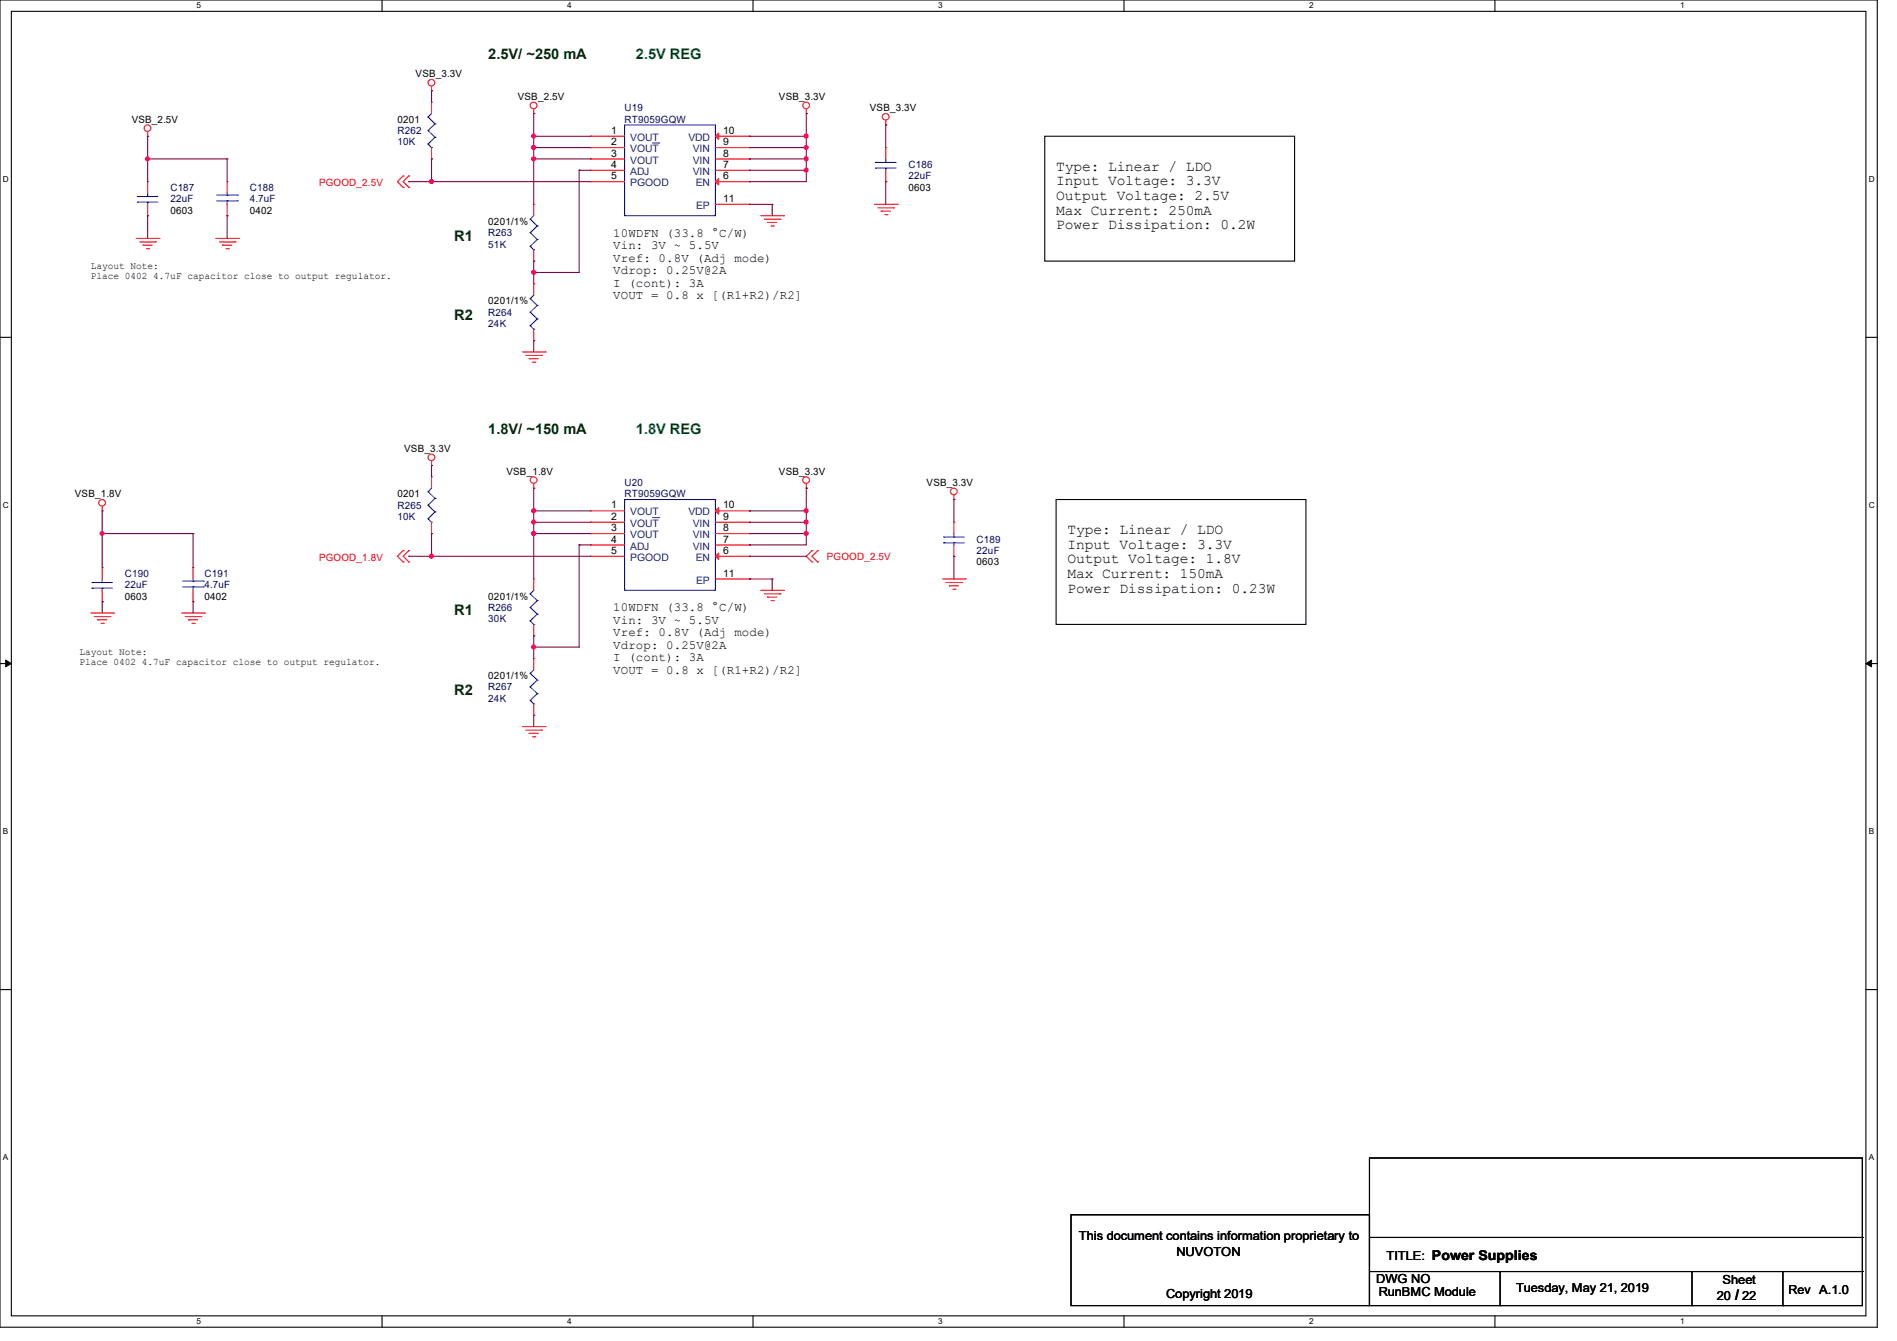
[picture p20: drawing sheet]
<svg xmlns="http://www.w3.org/2000/svg" width="297mm" height="210mm" viewBox="0 0 297 210" stroke-linecap="round" stroke-linejoin="round" font-family="sans-serif">
<defs><g id="words">
<g font-size="2.3" fill="#004000">
<text x="76.5" y="9.2">2.5V/ ~250 mA</text>
<text x="71.1" y="37.7">R1</text>
<text x="71.1" y="50.1">R2</text>
<text x="76.5" y="67.9">1.8V/ ~150 mA</text>
<text x="71.1" y="96.4">R1</text>
<text x="71.1" y="108.8">R2</text>
</g>
<g font-size="2.3" fill="#008000">
<text x="99.6" y="9.2">2.5V REG</text>
<text x="99.6" y="67.9">1.8V REG</text>
</g>
<g font-size="2.3">
<text x="165.4" y="26.8">Type: Linear / LDO</text>
<text x="165.4" y="29">Input Voltage: 3.3V</text>
<text x="165.4" y="31.3">Output Voltage: 2.5V</text>
<text x="165.4" y="33.6">Max Current: 250mA</text>
<text x="165.4" y="35.9">Power Dissipation: 0.2W</text>
<text x="167.1" y="83.7">Type: Linear / LDO</text>
<text x="167.1" y="85.9">Input Voltage: 3.3V</text>
<text x="167.1" y="88.2">Output Voltage: 1.8V</text>
<text x="167.1" y="90.5">Max Current: 150mA</text>
<text x="167.1" y="92.8">Power Dissipation: 0.23W</text>
<text x="271.7" y="203.6">/</text>
</g>
<g font-size="1.9">
<text x="96" y="37.1">10WDFN (33.8 °C/W)</text>
<text x="96" y="39">Vin: 3V ~ 5.5V</text>
<text x="96" y="41">Vref: 0.8V (Adj mode)</text>
<text x="96" y="42.9">Vdrop: 0.25V@2A</text>
<text x="96" y="44.9">I (cont): 3A</text>
<text x="96" y="46.8">VOUT = 0.8 x [(R1+R2)/R2]</text>
<text x="96" y="95.8">10WDFN (33.8 °C/W)</text>
<text x="96" y="97.7">Vin: 3V ~ 5.5V</text>
<text x="96" y="99.7">Vref: 0.8V (Adj mode)</text>
<text x="96" y="101.6">Vdrop: 0.25V@2A</text>
<text x="96" y="103.5">I (cont): 3A</text>
<text x="96" y="105.5">VOUT = 0.8 x [(R1+R2)/R2]</text>
<text x="168.9" y="194.1">This document contains information proprietary to</text>
<text x="184.2" y="196.6">NUVOTON</text>
<text x="217.1" y="197.4">TITLE: Power Supplies</text>
<text x="182.6" y="203.2">Copyright 2019</text>
<text x="215.5" y="200.9">DWG NO</text>
<text x="215.9" y="203">RunBMC Module</text>
<text x="237.4" y="202.4">Tuesday, May 21, 2019</text>
<text x="268.8" y="203.6">20</text>
<text x="269.7" y="201.1">Sheet</text>
<text x="272.8" y="203.6">22</text>
<text x="280" y="202.7">Rev A.1.0</text>
</g>
<g font-size="1.6">
<text x="65.1" y="12.1">VSB_3.3V</text>
<text x="81.1" y="15.7">VSB_2.5V</text>
<text x="122" y="15.7">VSB_3.3V</text>
<text x="136.2" y="17.4">VSB_3.3V</text>
<text x="20.6" y="19.2">VSB_2.5V</text>
<text x="62.2" y="19.2">0201</text>
<text x="95.7" y="21">1</text>
<text x="95.7" y="22.7">2</text>
<text x="113.2" y="22.7">9</text>
<text x="113.2" y="21">10</text>
<text x="95.7" y="24.5">3</text>
<text x="95.7" y="26.3">4</text>
<text x="95.7" y="28.1">5</text>
<text x="113.2" y="28.1">6</text>
<text x="113.2" y="26.3">7</text>
<text x="113.2" y="24.5">8</text>
<text x="142.2" y="29.9">0603</text>
<text x="26.7" y="33.4">0603</text>
<text x="39.1" y="33.4">0402</text>
<text x="76.5" y="35.2">0201/1%</text>
<text x="113.2" y="31.6">11</text>
<text x="14.2" y="42.1">Layout Note:</text>
<text x="14.2" y="43.7">Place 0402 4.7uF capacitor close to output regulator.</text>
<text x="76.5" y="47.7">0201/1%</text>
<text x="63.3" y="70.8">VSB_3.3V</text>
<text x="11.7" y="77.9">VSB_1.8V</text>
<text x="62.2" y="77.9">0201</text>
<text x="79.3" y="74.3">VSB_1.8V</text>
<text x="122" y="74.3">VSB_3.3V</text>
<text x="145.1" y="76.1">VSB_3.3V</text>
<text x="95.7" y="79.6">1</text>
<text x="95.7" y="81.4">2</text>
<text x="95.7" y="83.2">3</text>
<text x="113.2" y="83.2">8</text>
<text x="113.2" y="81.4">9</text>
<text x="113.2" y="79.6">10</text>
<text x="95.7" y="85">4</text>
<text x="95.7" y="86.7">5</text>
<text x="113.2" y="86.7">6</text>
<text x="113.2" y="85">7</text>
<text x="152.9" y="88.6">0603</text>
<text x="19.6" y="93.9">0603</text>
<text x="32" y="93.9">0402</text>
<text x="76.5" y="93.9">0201/1%</text>
<text x="113.2" y="90.3">11</text>
<text x="12.4" y="102.6">Layout Note:</text>
<text x="12.4" y="104.1">Place 0402 4.7uF capacitor close to output regulator.</text>
<text x="76.5" y="106.3">0201/1%</text>
</g>
<g font-size="1.6" fill="#000080">
<text x="97.8" y="17.4">U19</text>
<text x="62.2" y="21">R262</text>
<text x="62.2" y="22.8">10K</text>
<text x="97.8" y="19.2">RT9059GQW</text>
<text x="26.7" y="29.9">C187</text>
<text x="39.1" y="29.9">C188</text>
<text x="142.2" y="26.3">C186</text>
<text x="142.2" y="28.1">22uF</text>
<text x="26.7" y="31.7">22uF</text>
<text x="39.1" y="31.7">4.7uF</text>
<text x="76.5" y="37">R263</text>
<text x="76.5" y="38.8">51K</text>
<text x="76.5" y="49.4">R264</text>
<text x="76.5" y="51.2">24K</text>
<text x="97.8" y="76.1">U20</text>
<text x="97.8" y="77.9">RT9059GQW</text>
<text x="62.2" y="79.7">R265</text>
<text x="62.2" y="81.4">10K</text>
<text x="152.9" y="85">C189</text>
<text x="152.9" y="86.8">22uF</text>
<text x="19.6" y="90.3">C190</text>
<text x="19.6" y="92.1">22uF</text>
<text x="32" y="90.3">C191</text>
<text x="32" y="92.1">4.7uF</text>
<text x="76.5" y="95.7">R266</text>
<text x="76.5" y="97.4">30K</text>
<text x="76.5" y="108.1">R267</text>
<text x="76.5" y="109.9">24K</text>
</g>
<g font-size="1.6" fill="#004080">
<text x="98.7" y="22.1">VOUT</text>
<text x="98.7" y="23.8">VOUT</text>
<text x="107.8" y="22.1">VDD</text>
<text x="108.5" y="23.8">VIN</text>
<text x="98.7" y="25.6">VOUT</text>
<text x="98.7" y="27.4">ADJ</text>
<text x="98.7" y="29.2">PGOOD</text>
<text x="108.5" y="27.4">VIN</text>
<text x="108.5" y="25.6">VIN</text>
<text x="108.9" y="29.2">EN</text>
<text x="109" y="32.7">EP</text>
<text x="98.7" y="80.7">VOUT</text>
<text x="98.7" y="82.5">VOUT</text>
<text x="107.8" y="80.7">VDD</text>
<text x="108.5" y="82.5">VIN</text>
<text x="98.7" y="84.3">VOUT</text>
<text x="98.7" y="86.1">ADJ</text>
<text x="98.7" y="87.8">PGOOD</text>
<text x="108.5" y="86.1">VIN</text>
<text x="108.5" y="84.3">VIN</text>
<text x="108.9" y="87.8">EN</text>
<text x="109" y="91.4">EP</text>
</g>
<g font-size="1.6" fill="#f00">
<text x="50" y="29.2">PGOOD_2.5V</text>
<text x="50" y="87.8">PGOOD_1.8V</text>
<text x="129.5" y="87.7">PGOOD_2.5V</text>
</g>
<g font-size="1.3">
<text x="30.8" y="1.3">5</text>
<text x="88.8" y="1.3">4</text>
<text x="146.9" y="1.3">3</text>
<text x="205" y="1.3">2</text>
<text x="263.1" y="1.3">1</text>
<text x=".5" y="28.4">D</text>
<text x="292.6" y="28.4">D</text>
<text x=".5" y="79.5">C</text>
<text x="292.6" y="79.5">C</text>
<text x=".5" y="130.6">B</text>
<text x="292.6" y="130.6">B</text>
<text x=".5" y="181.7">A</text>
<text x="292.6" y="181.7">A</text>
<text x="30.8" y="207.4">5</text>
<text x="88.8" y="207.4">4</text>
<text x="146.9" y="207.4">3</text>
<text x="205" y="207.4">2</text>
<text x="263.1" y="207.4">1</text>
</g>
</g></defs>
<path d="M0 0h293.9v207.9h-293.9zM1.8 1.8h290.3v204.3h-290.3z" fill="none" stroke="#000" stroke-width=".17"/>
<g fill="#fff">
<path d="M30.8 .2h.7v1.4h-.7z"/>
<path d="M30.8 206.2h.7v1.4h-.7z"/>
</g>
<path d="M59.8 0v1.8M59.8 206.1v1.8" fill="none" stroke="#000" stroke-width=".17"/>
<g fill="#fff">
<path d="M88.8 .2h.7v1.4h-.7z"/>
<path d="M88.8 206.2h.7v1.4h-.7z"/>
</g>
<path d="M117.9 0v1.8M117.9 206.1v1.8" fill="none" stroke="#000" stroke-width=".17"/>
<g fill="#fff">
<path d="M146.9 .2h.7v1.4h-.7z"/>
<path d="M146.9 206.2h.7v1.4h-.7z"/>
</g>
<path d="M176 0v1.8M176 206.1v1.8" fill="none" stroke="#000" stroke-width=".17"/>
<g fill="#fff">
<path d="M205 .2h.7v1.4h-.7z"/>
<path d="M205 206.2h.7v1.4h-.7z"/>
</g>
<path d="M234.1 0v1.8M234.1 206.1v1.8" fill="none" stroke="#000" stroke-width=".17"/>
<g fill="#fff">
<path d="M263.1 .2h.6v1.4h-.6z"/>
<path d="M263.1 206.2h.6v1.4h-.6z"/>
<path d="M.5 27.3h.9v1.4h-.9z"/>
<path d="M292.6 27.3h.9v1.4h-.9z"/>
<path d="M.5 78.4h.9v1.4h-.9z"/>
<path d="M292.6 78.4h.9v1.4h-.9z"/>
</g>
<path d="M0 52.8h1.8M292.1 52.8h1.8" fill="none" stroke="#000" stroke-width=".17"/>
<g fill="#fff">
<path d="M.5 129.5h.8v1.4h-.8z"/>
<path d="M292.6 129.5h.8v1.4h-.8z"/>
</g>
<path d="M0 103.9h1.8M292.1 103.9h1.8" fill="none" stroke="#000" stroke-width=".17"/>
<path d="M.9 103.4l.9 .5-.9 .5zM292.1 103.9l.9-.5v1z" fill="#000" stroke="#000" stroke-width=".16"/>
<g fill="#fff">
<path d="M.5 180.5h.8v1.4h-.8z"/>
<path d="M292.6 180.5h.8v1.4h-.8z"/>
</g>
<g fill="none" stroke="#000" stroke-width=".17">
<path d="M163.6 21.3h39.1v19.6h-39.1zM165.4 78.2h39.1v19.6h-39.1zM0 155h1.8M292.1 155h1.8M167.7 190.2h46.7v14.3h-46.7zM214.4 181.4h77.2v23.1h-77.2zM214.4 199.1h77.2M214.4 193.8h77.2M234.9 199.1v5.4M264.9 199.1v5.4M279.1 199.1v5.4M291.6 199.1h.1"/>
<path d="M291.6 193.8h.1M234.9 204.5h.1M264.9 204.5h.1M279.1 204.5h.1"/>
</g>
<g fill="none" stroke="#f00" stroke-width=".17">
<path d="M67.6 14.2h.1M67.6 16h.1M67.6 13.5v.7M67.6 16v1.8M83.6 17.8h.1M83.6 17.1v.7M126.2 17.8h.1M126.2 17.1v.7M138.7 19.6h.1M138.7 18.8v.8M21.3 37.3h3.6M21.9 37.9h2.4"/>
<path d="M22.4 38.4h.1M22.4 38.4h1.4M22.9 38.9h.4M23.1 21.3h.1M23.1 33.8h.1M23.1 28.4h.1M23.1 20.6v.7M23.1 28.4v1.8M23.1 32v1.8M23.3 38.9h.1M24.3 37.9h.1M24.9 37.3h.1"/>
<path d="M33.8 37.3h3.5M34.3 37.9h2.5M34.8 38.4h.1M34.8 38.4h1.5M35.4 38.9h.3M35.6 28.4h.1M35.6 33.8h.1M35.6 28.4v1.8M35.6 32v1.8M35.7 38.9h.1M36.8 37.9h.1M37.3 37.3h.1"/>
<path d="M63.1 27.6h.1M63.1 29.3h.1M63.1 27.6l-.9 .8 .9 .9M64 27.6h.1M64 29.3h.1M64 27.6l-.9 .8 .9 .9M67.6 24.9h.1M67.6 23.1v1.8M83.6 32h.1M83.6 32v1.8M83.6 39.1v1.8M92.5 21.3h.1"/>
<path d="M92.5 23.1h.1M92.5 24.9h.1M92.5 26.7h.1M92.5 28.4h.1M92.5 21.3h5.3M92.5 23.1h5.3M92.5 24.9h5.3M92.5 26.7h5.3M92.5 28.4h5.3M112 32h5.3M112 21.3h5.3M112 23.1h5.3"/>
<path d="M112 24.9h5.3M112 26.7h5.3M112 28.4h5.3M117.3 28.4h.1M117.3 26.7h.1M117.3 24.9h.1M117.3 23.1h.1M117.3 21.3h.1M117.3 32h.1M119.1 33.8h3.6M119.7 34.3h2.4M120.2 34.8h.1"/>
<path d="M120.2 34.8h1.4M120.7 35.4h.4M121.1 35.4h.1M122.1 34.3h.1M122.7 33.8h.1M136.9 32h3.6M137.5 32.6h2.4M138 33.1h.1M138 33.1h1.4M138.5 33.6h.4M138.7 28.4h.1M138.7 23.1h.1"/>
<path d="M138.7 23.1v1.8M138.7 26.7v1.7M138.9 33.6h.1M139.9 32.6h.1M140.5 32h.1M81.8 55.1h3.5M82.3 55.7h2.5M82.8 56.2h.1M82.8 56.2h1.5M83.4 56.7h.3M83.6 40.9h.1M83.6 44.4h.1"/>
<path d="M83.6 53.3h.1M83.6 44.4v1.8M83.6 51.6v1.7M83.7 56.7h.1M84.8 55.7h.1M85.3 55.1h.1M16 79.3v.7M67.6 72.9h.1M67.6 74.7h.1M67.6 72.2v.7M67.6 74.7v1.8M83.6 76.5h.1"/>
<path d="M83.6 75.7v.8M126.2 76.5h.1M126.2 75.7v.8M149.4 78.2h.1M149.4 77.5v.7M14.2 96h3.6M14.8 96.6h2.4M15.3 97.1h.1M15.3 97.1h1.4M15.8 97.6h.4M16 80h.1M16 94.2h.1"/>
<path d="M16 88.9h.1M16 88.9v1.8M16 92.5v1.7M16.2 97.6h.1M17.2 96.6h.1M17.8 96h.1M28.4 96h3.6M29 96.6h2.5M29.5 97.1h.1M29.5 97.1h1.4M30.1 97.6h.3M30.2 88.9h.1"/>
<path d="M30.2 94.2h.1M30.2 88.9v1.8M30.2 92.5v1.7M30.4 97.6h.1M31.5 96.6h.1M32 96h.1M63.1 86.2h.1M63.1 88h.1M63.1 86.2l-.9 .9 .9 .9M64 86.2h.1M64 88h.1M64 86.2l-.9 .9 .9 .9"/>
<path d="M67.6 83.6h.1M67.6 81.8v1.8M83.6 90.7h.1M83.6 99.6h.1M83.6 90.7v1.8M83.6 97.8v1.8M92.5 80h.1M92.5 81.8h.1M92.5 83.6h.1M92.5 85.3h.1M92.5 87.1h.1M92.5 80h5.3"/>
<path d="M92.5 81.8h5.3M92.5 83.6h5.3M92.5 85.3h5.3M92.5 87.1h5.3M112 90.7h5.3M112 80h5.3M112 81.8h5.3M112 83.6h5.3M112 85.3h5.3M112 87.1h5.3M117.3 87.1h.1M117.3 85.3h.1"/>
<path d="M117.3 83.6h.1M117.3 81.8h.1M117.3 80h.1M117.3 90.7h.1M119.1 92.5h3.6M119.7 93h2.4M120.2 93.5h.1M120.2 93.5h1.4M120.7 94.1h.4M121.1 94.1h.1M122.1 93h.1M122.7 92.5h.1"/>
<path d="M127.1 86.2h.1M127.1 88h.1M127.1 86.2l-.9 .9 .9 .9M128 88h.1M128 86.2h.1M128 86.2l-.9 .9 .9 .9M147.6 90.7h3.5M148.1 91.2h2.5M148.6 91.7h.1M148.6 91.7h1.5M149.2 92.3h.3M149.4 87.1h.1"/>
<path d="M149.4 81.8h.1M149.4 81.8v1.8M149.4 85.3v1.8M149.5 92.3h.1M150.6 91.2h.1M151.1 90.7h.1M81.8 113.8h3.5M82.3 114.3h2.5M82.8 114.9h.1M82.8 114.9h1.5M83.4 115.4h.3M83.6 103.1h.1"/>
<path d="M83.6 112h.1M83.6 103.1v1.8M83.6 110.2v1.8M83.7 115.4h.1M84.8 114.3h.1M85.3 113.8h.1"/>
<circle cx="67.6" cy="13" r=".52"/>
<circle cx="83.6" cy="16.5" r=".52"/>
<circle cx="126.2" cy="16.5" r=".52"/>
<circle cx="138.7" cy="18.3" r=".52"/>
<circle cx="23.1" cy="20.1" r=".52"/>
<circle cx="16" cy="78.7" r=".52"/>
<circle cx="67.6" cy="71.6" r=".52"/>
<circle cx="83.6" cy="75.2" r=".52"/>
<circle cx="126.2" cy="75.2" r=".52"/>
<circle cx="149.3" cy="77" r=".52"/>
</g>
<g fill="none" stroke="#00f" stroke-width=".17">
<path d="M67 18.3h.1M67 18.3l1.1 1.1M67.6 17.8l-.6 .5M68.1 19.4h.1M68.1 19.4l-1.1 1M97.8 19.6h14.2v14.2h-14.2zM21.5 30.8h.1M21.5 31.7h.1M21.5 30.8h3.2M21.5 31.7h3.2M23.1 31.7h.1M23.1 30.8h.1"/>
<path d="M23.1 30.2v.6M23.1 31.7v.3M34 31.5h3.2M34 30.6h3.2M35.6 30.6h.1M35.6 31.5h.1M35.6 30.2v.4M35.6 31.5v.5M37.2 31.5h.1M37.2 30.6h.1M67 20.4h.1M67 22.6h.1"/>
<path d="M67 20.4l1.1 1.1M67 22.6l.6 .5M67.6 23.1h.1M68.1 21.5h.1M68.1 21.5l-1.1 1.1M83 34.3h.1M83 36.4h.1M83 38.6h.1M83 34.3l1.1 1.1M83 36.4l1.1 1.1M83 38.6l.6 .5M83.6 39.1h.1"/>
<path d="M83.6 33.8l-.6 .5M84.1 35.4h.1M84.1 37.5h.1M84.1 35.4l-1.1 1M84.1 37.5l-1.1 1.1M137.1 25.4h.1M137.1 26.3h.1M137.1 25.4h3.2M137.1 26.3h3.2M138.7 26.3h.1M138.7 25.4h.1M138.7 24.9v.5"/>
<path d="M138.7 26.3v.4M83 46.8h.1M83 48.9h.1M83 51h.1M83 46.8l1.1 1M83 48.9l1.1 1.1M83 51l.6 .6M83.6 51.6h.1M83.6 46.2l-.6 .6M84.1 47.8h.1M84.1 50h.1M84.1 47.8l-1.1 1.1"/>
<path d="M84.1 50l-1.1 1M67 77h.1M67 79.1h.1M67 77l1.1 1.1M67 79.1l1.1 1.1M67.6 76.5l-.6 .5M68.1 78.1h.1M68.1 78.1l-1.1 1M97.8 78.2h14.2v14.3h-14.2zM14.4 91.2h.1M14.4 92.1h.1M14.4 91.2h3.2"/>
<path d="M14.4 92.1h3.2M16 92.1h.1M16 91.2h.1M16 90.7v.5M16 92.1v.4M28.6 91.9h3.2M28.6 91h3.2M30.2 91h.1M30.2 91.9h.1M30.2 90.7v.3M30.2 91.9v.6M31.8 91.9h.1"/>
<path d="M31.8 91h.1M67 81.2h.1M67 81.2l.6 .6M67.6 81.8h.1M68.1 80.2h.1M68.1 80.2l-1.1 1M83 93h.1M83 95.1h.1M83 97.2h.1M83 93l1.1 1.1M83 95.1l1.1 1.1M83 97.2l.6 .6"/>
<path d="M83.6 97.8h.1M83.6 92.5l-.6 .5M84.1 94.1h.1M84.1 96.2h.1M84.1 94.1l-1.1 1M84.1 96.2l-1.1 1M147.7 84.1h.1M147.7 85h.1M147.7 84.1h3.3M147.7 85h3.3M149.4 85h.1M149.4 84.1h.1"/>
<path d="M149.4 83.6v.5M149.4 85v.3M83 105.5h.1M83 107.6h.1M83 109.7h.1M83 105.5l1.1 1M83 107.6l1.1 1M83 109.7l.6 .5M83.6 110.2h.1M83.6 104.9l-.6 .6M84.1 106.5h.1M84.1 108.6h.1"/>
<path d="M84.1 106.5l-1.1 1.1M84.1 108.6l-1.1 1.1"/>
</g>
<path d="M102.2 22.4h.9M103.1 22.4h.1M102.2 81.1h.9M103.1 81.1h.1" fill="none" stroke="#004080" stroke-width=".16"/>
<g fill="#f00" stroke="#f00" stroke-width=".17">
<path d="M112 87.1l.5-.5v1z"/>
<path d="M112 80l.5-.5v1z"/>
<path d="M112 28.4l.5-.5v1.1z"/>
<path d="M112 21.3l.5-.5v1z"/>
</g>
<g fill="none" stroke="#800040" stroke-width=".17">
<path d="M67.6 14.2h.1M67.6 14.2v1.8M83.6 17.8h.1M83.6 17.8v14.2M126.2 17.8h.1M126.2 17.8v10.6h-8.9M138.7 19.6h.1M138.7 19.6v3.5M23.1 21.3h.1M23.1 33.8h.1M23.1 24.9h.1M23.1 24.9h12.5"/>
<path d="M23.1 21.3v7.1M23.1 33.8v3.5M35.6 24.9h.1M35.6 33.8h.1M35.6 24.9v3.5M35.6 33.8v3.5M64 28.4h.1M64 28.4h28.5M67.6 28.4h.1M67.6 24.9h.1M67.6 24.9v3.5M83.6 21.3h.1"/>
<path d="M83.6 23.1h.1M83.6 24.9h.1M83.6 21.3h8.9M83.6 23.1h8.9M83.6 24.9h8.9M90.7 26.7h.1M90.7 26.7h1.8M90.7 26.7v16h-7.1M117.3 21.3h.1M117.3 23.1h.1M117.3 24.9h.1M117.3 26.7h.1"/>
<path d="M117.3 28.4h.1M117.3 32h.1M117.3 21.3h8.9M117.3 23.1h8.9M117.3 24.9h8.9M117.3 26.7h8.9M117.3 32h3.6M120.9 32h.1M120.9 32v1.8M126.2 21.3h.1M126.2 23.1h.1M126.2 24.9h.1"/>
<path d="M126.2 26.7h.1M138.7 28.4h.1M138.7 28.4v3.6M83.6 40.9h.1M83.6 53.3h.1M83.6 42.7h.1M83.6 40.9v3.5M83.6 53.3v1.8M67.6 72.9h.1M67.6 72.9v1.8M83.6 76.5h.1M83.6 76.5v14.2"/>
<path d="M126.2 76.5h.1M126.2 76.5v8.8h-8.9M149.4 78.2h.1M149.4 78.2v3.6M16 83.6h.1M16 94.2h.1M16 80h.1M16 83.6h14.2M16 80v8.9M16 94.2v1.8M30.2 94.2h.1M30.2 83.6h.1"/>
<path d="M30.2 83.6v5.3M30.2 94.2v1.8M64 87.1h.1M64 87.1h28.5M67.6 87.1h.1M67.6 83.6h.1M67.6 83.6v3.5M83.6 80h.1M83.6 81.8h.1M83.6 83.6h.1M83.6 99.6h.1M83.6 99.6v3.5"/>
<path d="M83.6 80h8.9M83.6 81.8h8.9M83.6 83.6h8.9M90.7 85.3h.1M90.7 85.3v16h-7.1M90.7 85.3h1.8M117.3 80h.1M117.3 81.8h.1M117.3 83.6h.1M117.3 85.3h.1M117.3 87.1h.1M117.3 90.7h.1"/>
<path d="M117.3 80h8.9M117.3 81.8h8.9M117.3 83.6h8.9M117.3 87.1h8.9M117.3 90.7h3.6M120.9 90.7h.1M120.9 90.7v1.8M126.2 80h.1M126.2 81.8h.1M126.2 83.6h.1M149.4 87.1h.1M149.4 87.1v3.6"/>
<path d="M83.6 112h.1M83.6 101.3h.1M83.6 112v1.8"/>
</g>
<g fill="#f0f" stroke="#f0f" stroke-width=".17">
<circle cx="126.2" cy="23.1" r=".32"/>
<circle cx="126.2" cy="21.3" r=".32"/>
<circle cx="126.2" cy="24.9" r=".32"/>
<circle cx="83.5" cy="23.1" r=".32"/>
<circle cx="83.5" cy="21.3" r=".32"/>
<circle cx="67.5" cy="28.4" r=".32"/>
<circle cx="126.2" cy="26.6" r=".32"/>
<circle cx="83.5" cy="24.9" r=".32"/>
<circle cx="83.5" cy="42.7" r=".32"/>
<circle cx="126.2" cy="80" r=".32"/>
<circle cx="126.2" cy="81.8" r=".32"/>
<circle cx="126.2" cy="83.5" r=".32"/>
<circle cx="83.5" cy="80" r=".32"/>
<circle cx="83.5" cy="81.8" r=".32"/>
<circle cx="83.5" cy="83.5" r=".32"/>
<circle cx="67.5" cy="87.1" r=".32"/>
<circle cx="83.5" cy="101.3" r=".32"/>
<circle cx="23.1" cy="24.9" r=".32"/>
<circle cx="16" cy="83.5" r=".32"/>
</g>
<use href="#words"/>
</svg>
